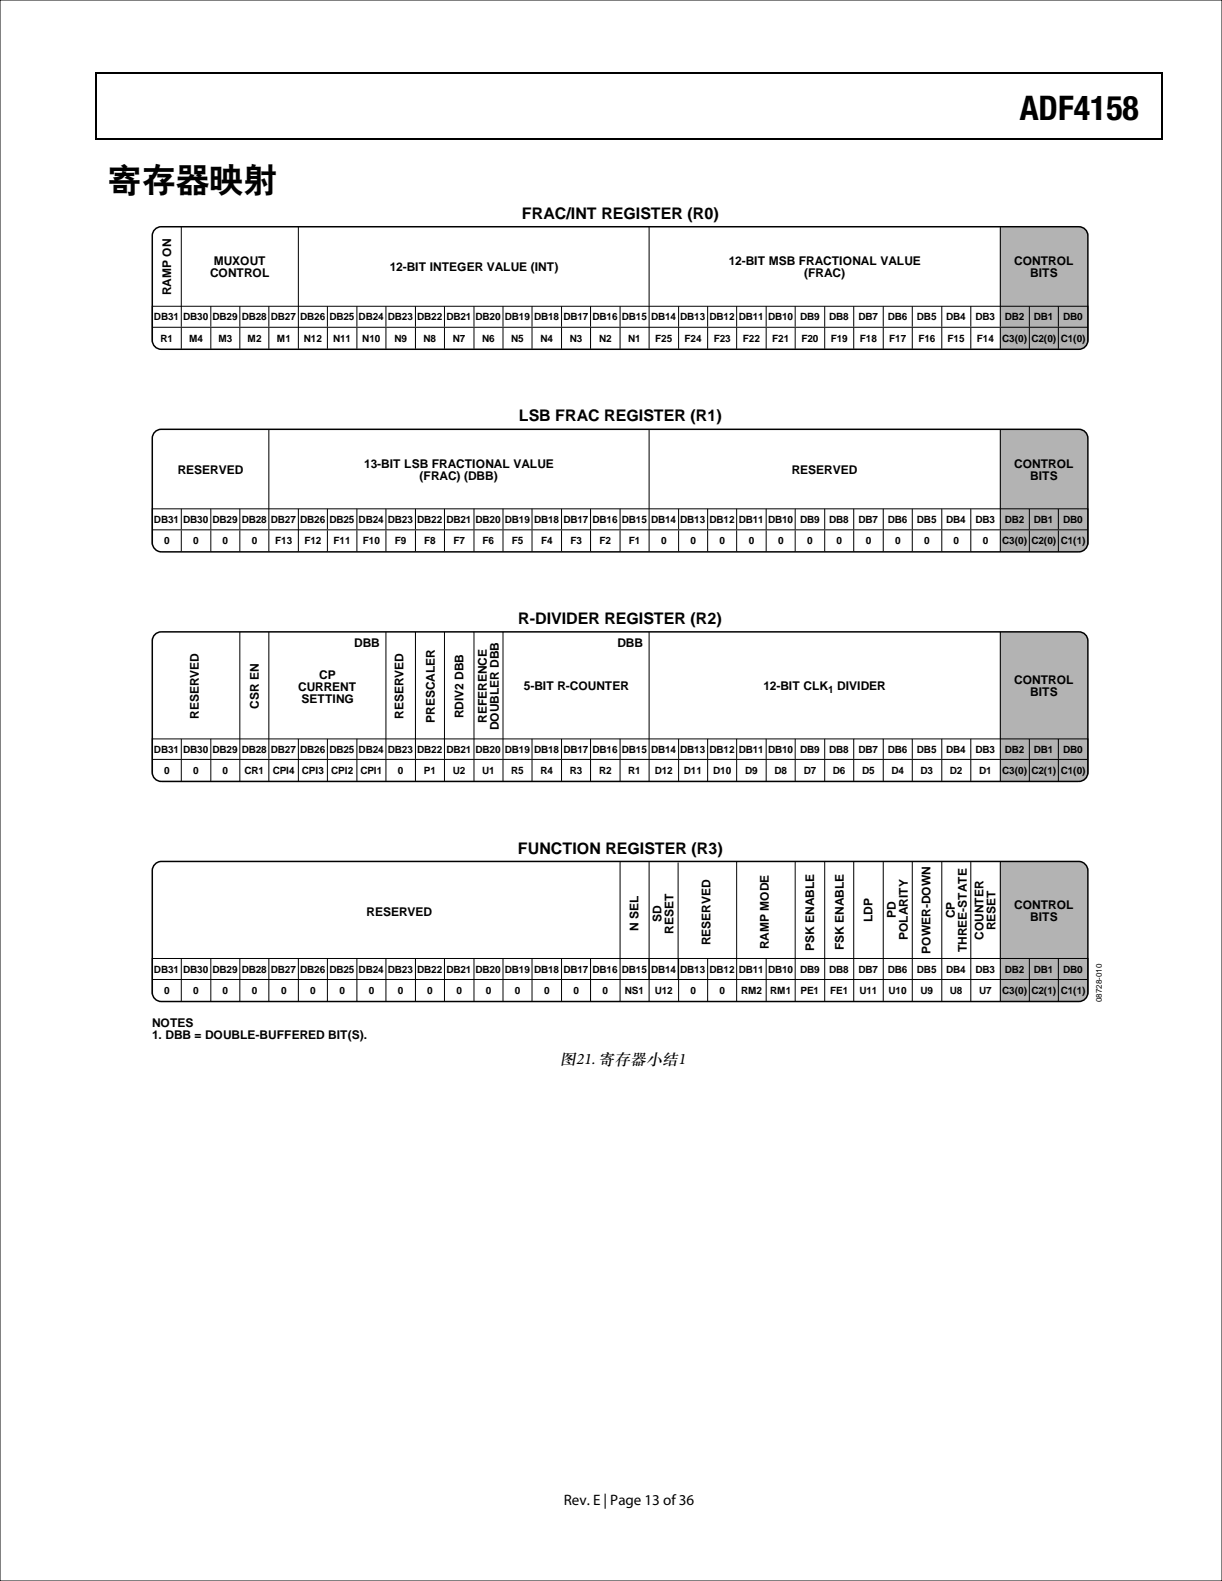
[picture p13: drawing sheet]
<svg xmlns="http://www.w3.org/2000/svg" width="216mm" height="279mm" viewBox="0 0 216 279" stroke-linecap="round" stroke-linejoin="round" font-family="sans-serif">
<defs><g id="words">
<g font-size="6">
<text x="180.2" y="21.3">ADF4158</text>
<text x="19" y="33.6">寄存器映射</text>
</g>
<text font-size="2.9" x="99" y="188.1">图21. 寄存器小结1</text>
<g font-size="2.8">
<text x="92.2" y="38.6">FRAC/INT REGISTER (R0)</text>
<text x="91.6" y="74.5">LSB FRAC REGISTER (R1)</text>
<text x="91.6" y="110.3">R-DIVIDER REGISTER (R2)</text>
<text x="91.5" y="150.9">FUNCTION REGISTER (R3)</text>
</g>
<text font-size="2.7" x="99.6" y="266">Rev. E | Page 13 of 36</text>
<g font-size="2.1">
<text x="37.8" y="46.8">MUXOUT</text>
<text x="68.9" y="47.9">12-BIT INTEGER VALUE (INT)</text>
<text x="128.7" y="46.8">12-BIT MSB FRACTIONAL VALUE</text>
<text x="179.2" y="46.8">CONTROL</text>
<text x="30.2" y="52.1" transform="rotate(-90 30.2 52.1)">RAMP ON</text>
<text x="37.1" y="49">CONTROL</text>
<text x="142.1" y="49">(FRAC)</text>
<text x="182" y="49">BITS</text>
<text x="31.4" y="83.7">RESERVED</text>
<text x="64.4" y="82.6">13-BIT LSB FRACTIONAL VALUE</text>
<text x="139.9" y="83.7">RESERVED</text>
<text x="179.2" y="82.6">CONTROL</text>
<text x="74.1" y="84.8">(FRAC) (DBB)</text>
<text x="182" y="84.8">BITS</text>
<text x="62.6" y="114.3">DBB</text>
<text x="109.1" y="114.3">DBB</text>
<text x="45.7" y="125.2" transform="rotate(-90 45.7 125.2)">CSR EN</text>
<text x="52.7" y="122.1">CURRENT</text>
<text x="53.3" y="124.3">SETTING</text>
<text x="56.4" y="120">CP</text>
<text x="92.6" y="122">5-BIT R-COUNTER</text>
<text x="134.9" y="122">12-BIT CLK</text>
<text x="147.9" y="122">DIVIDER</text>
<text x="179.2" y="121">CONTROL</text>
<text x="182" y="123.1">BITS</text>
<text x="35.1" y="127" transform="rotate(-90 35.1 127)">RESERVED</text>
<text x="71.3" y="127" transform="rotate(-90 71.3 127)">RESERVED</text>
<text x="76.8" y="127.7" transform="rotate(-90 76.8 127.7)">PRESCALER</text>
<text x="81.9" y="126.9" transform="rotate(-90 81.9 126.9)">RDIV2 DBB</text>
<text x="86" y="127.8" transform="rotate(-90 86 127.8)">REFERENCE</text>
<text x="88.1" y="129.1" transform="rotate(-90 88.1 129.1)">DOUBLER DBB</text>
<text x="64.8" y="161.8">RESERVED</text>
<text x="179.2" y="160.6">CONTROL</text>
<text x="112.8" y="164.6" transform="rotate(-90 112.8 164.6)">N SEL</text>
<text x="116.9" y="162.9" transform="rotate(-90 116.9 162.9)">SD</text>
<text x="119" y="165" transform="rotate(-90 119 165)">RESET</text>
<text x="125.5" y="167" transform="rotate(-90 125.5 167)">RESERVED</text>
<text x="135.9" y="167.8" transform="rotate(-90 135.9 167.8)">RAMP MODE</text>
<text x="149.1" y="168" transform="rotate(-90 149.1 168)">FSK ENABLE</text>
<text x="154.2" y="162.9" transform="rotate(-90 154.2 162.9)">LDP</text>
<text x="158.2" y="162.3" transform="rotate(-90 158.2 162.3)">PD</text>
<text x="160.4" y="166.2" transform="rotate(-90 160.4 166.2)">POLARITY</text>
<text x="168.7" y="162.3" transform="rotate(-90 168.7 162.3)">CP</text>
<text x="173.8" y="166.1" transform="rotate(-90 173.8 166.1)">COUNTER</text>
<text x="175.9" y="164.4" transform="rotate(-90 175.9 164.4)">RESET</text>
<text x="182" y="162.7">BITS</text>
<text x="143.8" y="168" transform="rotate(-90 143.8 168)">PSK ENABLE</text>
<text x="164.4" y="168.5" transform="rotate(-90 164.4 168.5)">POWER-DOWN</text>
<text x="170.8" y="168.3" transform="rotate(-90 170.8 168.3)">THREE-STATE</text>
<text x="26.9" y="181.5">NOTES</text>
<text x="26.9" y="183.6">1. DBB = DOUBLE-BUFFERED BIT(S).</text>
</g>
<g font-size="1.8">
<text x="27.2" y="56.6">DB31</text>
<text x="32.4" y="56.6">DB30</text>
<text x="37.5" y="56.6">DB29</text>
<text x="42.7" y="56.6">DB28</text>
<text x="47.9" y="56.6">DB27</text>
<text x="53" y="56.6">DB26</text>
<text x="58.2" y="56.6">DB25</text>
<text x="63.4" y="56.6">DB24</text>
<text x="68.5" y="56.6">DB23</text>
<text x="73.7" y="56.6">DB22</text>
<text x="78.9" y="56.6">DB21</text>
<text x="84" y="56.6">DB20</text>
<text x="89.2" y="56.6">DB19</text>
<text x="94.4" y="56.6">DB18</text>
<text x="99.5" y="56.6">DB17</text>
<text x="104.7" y="56.6">DB16</text>
<text x="109.9" y="56.6">DB15</text>
<text x="115" y="56.6">DB14</text>
<text x="120.2" y="56.6">DB13</text>
<text x="125.4" y="56.6">DB12</text>
<text x="130.5" y="56.6">DB11</text>
<text x="135.7" y="56.6">DB10</text>
<text x="141.3" y="56.6">DB9</text>
<text x="146.5" y="56.6">DB8</text>
<text x="151.7" y="56.6">DB7</text>
<text x="156.8" y="56.6">DB6</text>
<text x="162" y="56.6">DB5</text>
<text x="167.2" y="56.6">DB4</text>
<text x="172.3" y="56.6">DB3</text>
<text x="177.5" y="56.6">DB2</text>
<text x="182.7" y="56.6">DB1</text>
<text x="187.8" y="56.6">DB0</text>
<text x="28.3" y="60.4">R1</text>
<text x="33.4" y="60.4">M4</text>
<text x="38.6" y="60.4">M3</text>
<text x="43.7" y="60.4">M2</text>
<text x="48.9" y="60.4">M1</text>
<text x="53.7" y="60.4">N12</text>
<text x="58.8" y="60.4">N11</text>
<text x="64" y="60.4">N10</text>
<text x="69.7" y="60.4">N9</text>
<text x="74.8" y="60.4">N8</text>
<text x="80" y="60.4">N7</text>
<text x="85.2" y="60.4">N6</text>
<text x="90.3" y="60.4">N5</text>
<text x="95.5" y="60.4">N4</text>
<text x="100.7" y="60.4">N3</text>
<text x="105.8" y="60.4">N2</text>
<text x="111" y="60.4">N1</text>
<text x="115.8" y="60.4">F25</text>
<text x="120.9" y="60.4">F24</text>
<text x="126.1" y="60.4">F23</text>
<text x="131.3" y="60.4">F22</text>
<text x="136.4" y="60.4">F21</text>
<text x="141.6" y="60.4">F20</text>
<text x="146.8" y="60.4">F19</text>
<text x="151.9" y="60.4">F18</text>
<text x="157.1" y="60.4">F17</text>
<text x="162.3" y="60.4">F16</text>
<text x="167.4" y="60.4">F15</text>
<text x="172.6" y="60.4">F14</text>
<text x="177.1" y="60.4">C3(0) C2(0) C1(0)</text>
<text x="27.2" y="92.4">DB31</text>
<text x="32.4" y="92.4">DB30</text>
<text x="37.5" y="92.4">DB29</text>
<text x="42.7" y="92.4">DB28</text>
<text x="47.9" y="92.4">DB27</text>
<text x="53" y="92.4">DB26</text>
<text x="58.2" y="92.4">DB25</text>
<text x="63.4" y="92.4">DB24</text>
<text x="68.5" y="92.4">DB23</text>
<text x="73.7" y="92.4">DB22</text>
<text x="78.9" y="92.4">DB21</text>
<text x="84" y="92.4">DB20</text>
<text x="89.2" y="92.4">DB19</text>
<text x="94.4" y="92.4">DB18</text>
<text x="99.5" y="92.4">DB17</text>
<text x="104.7" y="92.4">DB16</text>
<text x="109.9" y="92.4">DB15</text>
<text x="115" y="92.4">DB14</text>
<text x="120.2" y="92.4">DB13</text>
<text x="125.4" y="92.4">DB12</text>
<text x="130.5" y="92.4">DB11</text>
<text x="135.7" y="92.4">DB10</text>
<text x="141.3" y="92.4">DB9</text>
<text x="146.5" y="92.4">DB8</text>
<text x="151.7" y="92.4">DB7</text>
<text x="156.8" y="92.4">DB6</text>
<text x="162" y="92.4">DB5</text>
<text x="167.2" y="92.4">DB4</text>
<text x="172.3" y="92.4">DB3</text>
<text x="177.5" y="92.4">DB2</text>
<text x="182.7" y="92.4">DB1</text>
<text x="187.8" y="92.4">DB0</text>
<text x="29" y="96.2">0</text>
<text x="34.2" y="96.2">0</text>
<text x="39.3" y="96.2">0</text>
<text x="44.5" y="96.2">0</text>
<text x="48.6" y="96.2">F13</text>
<text x="53.8" y="96.2">F12</text>
<text x="58.9" y="96.2">F11</text>
<text x="64.1" y="96.2">F10</text>
<text x="69.8" y="96.2">F9</text>
<text x="74.9" y="96.2">F8</text>
<text x="80.1" y="96.2">F7</text>
<text x="85.3" y="96.2">F6</text>
<text x="90.4" y="96.2">F5</text>
<text x="95.6" y="96.2">F4</text>
<text x="100.8" y="96.2">F3</text>
<text x="105.9" y="96.2">F2</text>
<text x="111.1" y="96.2">F1</text>
<text x="116.8" y="96.2">0</text>
<text x="122" y="96.2">0</text>
<text x="127.1" y="96.2">0</text>
<text x="132.3" y="96.2">0</text>
<text x="137.5" y="96.2">0</text>
<text x="142.6" y="96.2">0</text>
<text x="147.8" y="96.2">0</text>
<text x="153" y="96.2">0</text>
<text x="158.1" y="96.2">0</text>
<text x="163.3" y="96.2">0</text>
<text x="168.5" y="96.2">0</text>
<text x="173.6" y="96.2">0</text>
<text x="177.1" y="96.2">C3(0) C2(0) C1(1)</text>
<text x="146.3" y="122.5">1</text>
<text x="27.2" y="133">DB31</text>
<text x="29" y="136.8">0</text>
<text x="32.4" y="133">DB30</text>
<text x="34.2" y="136.8">0</text>
<text x="37.5" y="133">DB29</text>
<text x="39.3" y="136.8">0</text>
<text x="42.7" y="133">DB28</text>
<text x="43.2" y="136.8">CR1</text>
<text x="47.9" y="133">DB27</text>
<text x="48.2" y="136.8">CPI4</text>
<text x="53" y="133">DB26</text>
<text x="53.3" y="136.8">CPI3</text>
<text x="58.2" y="133">DB25</text>
<text x="58.5" y="136.8">CPI2</text>
<text x="63.4" y="133">DB24</text>
<text x="63.7" y="136.8">CPI1</text>
<text x="68.5" y="133">DB23</text>
<text x="70.3" y="136.8">0</text>
<text x="73.7" y="133">DB22</text>
<text x="74.9" y="136.8">P1</text>
<text x="78.9" y="133">DB21</text>
<text x="80" y="136.8">U2</text>
<text x="84" y="133">DB20</text>
<text x="85.2" y="136.8">U1</text>
<text x="89.2" y="133">DB19</text>
<text x="90.3" y="136.8">R5</text>
<text x="94.4" y="133">DB18</text>
<text x="95.5" y="136.8">R4</text>
<text x="99.5" y="133">DB17</text>
<text x="100.7" y="136.8">R3</text>
<text x="104.7" y="133">DB16</text>
<text x="105.8" y="136.8">R2</text>
<text x="109.9" y="133">DB15</text>
<text x="111" y="136.8">R1</text>
<text x="115" y="133">DB14</text>
<text x="115.7" y="136.8">D12</text>
<text x="120.2" y="133">DB13</text>
<text x="120.8" y="136.8">D11</text>
<text x="125.4" y="133">DB12</text>
<text x="126" y="136.8">D10</text>
<text x="130.5" y="133">DB11</text>
<text x="131.7" y="136.8">D9</text>
<text x="135.7" y="133">DB10</text>
<text x="136.8" y="136.8">D8</text>
<text x="141.3" y="133">DB9</text>
<text x="142" y="136.8">D7</text>
<text x="146.5" y="133">DB8</text>
<text x="147.2" y="136.8">D6</text>
<text x="151.7" y="133">DB7</text>
<text x="152.3" y="136.8">D5</text>
<text x="156.8" y="133">DB6</text>
<text x="157.5" y="136.8">D4</text>
<text x="162" y="133">DB5</text>
<text x="162.7" y="136.8">D3</text>
<text x="167.2" y="133">DB4</text>
<text x="167.8" y="136.8">D2</text>
<text x="172.3" y="133">DB3</text>
<text x="173" y="136.8">D1</text>
<text x="177.1" y="136.8">C3(0) C2(1) C1(0)</text>
<text x="177.5" y="133">DB2</text>
<text x="182.7" y="133">DB1</text>
<text x="187.8" y="133">DB0</text>
<text x="27.2" y="171.9">DB31</text>
<text x="32.4" y="171.9">DB30</text>
<text x="37.5" y="171.9">DB29</text>
<text x="42.7" y="171.9">DB28</text>
<text x="47.9" y="171.9">DB27</text>
<text x="53" y="171.9">DB26</text>
<text x="58.2" y="171.9">DB25</text>
<text x="63.4" y="171.9">DB24</text>
<text x="68.5" y="171.9">DB23</text>
<text x="73.7" y="171.9">DB22</text>
<text x="78.9" y="171.9">DB21</text>
<text x="84" y="171.9">DB20</text>
<text x="89.2" y="171.9">DB19</text>
<text x="94.4" y="171.9">DB18</text>
<text x="99.5" y="171.9">DB17</text>
<text x="104.7" y="171.9">DB16</text>
<text x="109.9" y="171.9">DB15</text>
<text x="115" y="171.9">DB14</text>
<text x="120.2" y="171.9">DB13</text>
<text x="125.4" y="171.9">DB12</text>
<text x="130.5" y="171.9">DB11</text>
<text x="135.7" y="171.9">DB10</text>
<text x="141.3" y="171.9">DB9</text>
<text x="146.5" y="171.9">DB8</text>
<text x="151.7" y="171.9">DB7</text>
<text x="156.8" y="171.9">DB6</text>
<text x="162" y="171.9">DB5</text>
<text x="167.2" y="171.9">DB4</text>
<text x="172.3" y="171.9">DB3</text>
<text x="177.5" y="171.9">DB2</text>
<text x="182.7" y="171.9">DB1</text>
<text x="187.8" y="171.9">DB0</text>
<text x="29" y="175.7">0</text>
<text x="34.2" y="175.7">0</text>
<text x="39.3" y="175.7">0</text>
<text x="44.5" y="175.7">0</text>
<text x="49.6" y="175.7">0</text>
<text x="54.8" y="175.7">0</text>
<text x="60" y="175.7">0</text>
<text x="65.1" y="175.7">0</text>
<text x="70.3" y="175.7">0</text>
<text x="75.5" y="175.7">0</text>
<text x="80.6" y="175.7">0</text>
<text x="85.8" y="175.7">0</text>
<text x="91" y="175.7">0</text>
<text x="96.1" y="175.7">0</text>
<text x="101.3" y="175.7">0</text>
<text x="106.5" y="175.7">0</text>
<text x="110.4" y="175.7">NS1</text>
<text x="115.7" y="175.7">U12</text>
<text x="122" y="175.7">0</text>
<text x="127.1" y="175.7">0</text>
<text x="130.9" y="175.7">RM2</text>
<text x="136.1" y="175.7">RM1</text>
<text x="141.5" y="175.7">PE1</text>
<text x="146.7" y="175.7">FE1</text>
<text x="151.8" y="175.7">U11</text>
<text x="157" y="175.7">U10</text>
<text x="162.7" y="175.7">U9</text>
<text x="167.8" y="175.7">U8</text>
<text x="173" y="175.7">U7</text>
<text x="177.1" y="175.7">C3(0) C2(1) C1(1)</text>
</g>
<text font-size="1.4" x="194.7" y="177.1" transform="rotate(-90 194.7 177.1)">08728-010</text>
</g></defs>
<path d="M16.9 12.7h.2v1h-.2zM16.9 12.7h.2v.3h-.2zM82.5 12.7h.3v.3h-.3zM205.1 12.7h.3v1h-.3zM205.1 12.7h.3v.3h-.3zM16.9 24.4h.2v.2h-.2zM82.3 24.4h.2v.2h-.2zM205.1 24.4h.3v.2h-.3z" fill="#000"/>
<path d="M17 13.7v10.7M17.1 12.8h65.4M82.8 12.8h122.3M205.2 13.7v10.7M17.1 24.5h188" fill="none" stroke="#000" stroke-width=".25"/>
<path d="M176.7 40.1h14.1a1.75 1.75 0 0 1 1.4 1.3v18.8a1.7 1.7 0 0 1-1.3 1.5h-14.3z" fill="#b3b3b3"/>
<g fill="none" stroke="#000" stroke-width=".18">
<path d="M26.9 57.8h165.3M32 40.1v17.6M32 57.9v3.7M37.2 54.1v3.6M37.2 57.9v3.7M42.4 54.1v3.6M42.4 57.9v3.7M47.5 54.1v3.6M47.5 57.9v3.7M52.7 40.1v21.5M57.8 54.1v3.6M57.8 57.9v3.7"/>
<path d="M63.1 54.1v3.6M63.1 57.9v3.7M68.2 54.1v3.6M68.2 57.9v3.7M73.4 54.1v3.6M73.4 57.9v3.7M78.5 54.1v3.6M78.5 57.9v3.7M83.7 54.1v3.6M83.7 57.9v3.7M88.9 54.1v3.6M88.9 57.9v3.7"/>
<path d="M94 54.1v3.6M94 57.9v3.7M99.2 54.1v3.6M99.2 57.9v3.7M104.3 54.1v3.6M104.3 57.9v3.7M109.6 54.1v3.6M109.6 57.9v3.7M114.7 40.1v21.5M119.9 54.1v3.6M119.9 57.9v3.7M125 54.1v3.6"/>
<path d="M125 57.9v3.7M130.2 54.1v3.6M130.2 57.9v3.7M135.4 54.1v3.6M135.4 57.9v3.7M140.5 54.1v3.6M140.5 57.9v3.7M145.7 54.1v3.6M145.7 57.9v3.7M150.8 54.1v3.6M150.8 57.9v3.7M156.1 54.1v3.6"/>
<path d="M156.1 57.9v3.7M161.2 54.1v3.6M161.2 57.9v3.7M166.4 54.1v3.6M166.4 57.9v3.7M171.5 54.1v3.6M171.5 57.9v3.7M176.7 40.1v17.6M176.7 57.9v3.7M181.9 54.1v3.6M181.9 57.9v3.7M187 54.1v3.6"/>
<path d="M187 57.9v3.7M26.9 60.4v-6.3h165.3v6.3"/>
</g>
<path d="M27.2 40.7l.8-.5 .5-.1h162.1a1.58 1.58 0 0 1 1.6 1.6v18.4a1.58 1.58 0 0 1-1.6 1.6h-162.1a1.58 1.58 0 0 1-1.6-1.6v-18.4z" fill="none" stroke="#000" stroke-width=".27"/>
<path d="M176.7 75.9h14.1a1.24 1.24 0 0 1 1.2 .9l.2 .4v18.8a1.71 1.71 0 0 1-1.3 1.5h-14.3z" fill="#b3b3b3"/>
<g fill="none" stroke="#000" stroke-width=".18">
<path d="M47.5 75.9v17.6M114.7 75.9v21.5M176.7 75.9v17.6M26.9 96.2v-6.3h165.3v6.3M26.9 93.6h165.3M32 89.9v3.6M32 93.7v3.7M37.2 89.9v3.6M37.2 93.7v3.7M42.4 89.9v3.6M42.4 93.7v3.7M47.5 93.7v3.7"/>
<path d="M52.7 89.9v7.5M57.8 89.9v3.6M57.8 93.7v3.7M63.1 89.9v3.6M63.1 93.7v3.7M68.2 89.9v3.6M68.2 93.7v3.7M73.4 89.9v3.6M73.4 93.7v3.7M78.5 89.9v3.6M78.5 93.7v3.7M83.7 89.9v3.6"/>
<path d="M83.7 93.7v3.7M88.9 89.9v3.6M88.9 93.7v3.7M94 89.9v3.6M94 93.7v3.7M99.2 89.9v3.6M99.2 93.7v3.7M104.3 89.9v3.6M104.3 93.7v3.7M109.6 89.9v3.6M109.6 93.7v3.7M119.9 89.9v3.6"/>
<path d="M119.9 93.7v3.7M125 89.9v3.6M125 93.7v3.7M130.2 89.9v3.6M130.2 93.7v3.7M135.4 89.9v3.6M135.4 93.7v3.7M140.5 89.9v3.6M140.5 93.7v3.7M145.7 89.9v3.6M145.7 93.7v3.7M150.8 89.9v3.6"/>
<path d="M150.8 93.7v3.7M156.1 89.9v3.6M156.1 93.7v3.7M161.2 89.9v3.6M161.2 93.7v3.7M166.4 89.9v3.6M166.4 93.7v3.7M171.5 89.9v3.6M171.5 93.7v3.7M176.7 93.7v3.7M181.9 89.9v3.6M181.9 93.7v3.7"/>
<path d="M187 89.9v3.6M187 93.7v3.7"/>
</g>
<path d="M27.2 76.5l.8-.6h.5h162.1a1.58 1.58 0 0 1 1.6 1.6v18.4a1.64 1.64 0 0 1-1.6 1.6h-162.1a1.64 1.64 0 0 1-1.6-1.6v-18.4z" fill="none" stroke="#000" stroke-width=".27"/>
<path d="M176.7 152.2h14.1a1.75 1.75 0 0 1 1.4 1.4v21.9a1.71 1.71 0 0 1-1.3 1.5h-14.3z" fill="#b3b3b3"/>
<g fill="none" stroke="#000" stroke-width=".18">
<path d="M130.2 152.3v20.7M140.5 152.2v20.8M145.7 152.2v20.8M150.8 152.2v20.8M156.1 152.2v20.8M161.2 152.2v20.8M166.4 152.2v20.8M171.5 152.2v20.8M176.7 152.2v20.8M26.9 175.7v-6.3h165.3v6.3M26.9 173.1h165.3M32 169.4v3.6"/>
<path d="M32 173.2v3.7M37.2 169.4v3.6M37.2 173.2v3.7M42.4 169.4v3.6M42.4 173.2v3.7M47.5 169.4v3.6M47.5 173.2v3.7M52.7 169.4v7.5M57.8 169.4v3.6M57.8 173.2v3.7M63.1 169.4v3.6M63.1 173.2v3.7"/>
<path d="M68.2 169.4v3.6M68.2 173.2v3.7M73.4 169.4v3.6M73.4 173.2v3.7M78.5 169.4v3.6M78.5 173.2v3.7M83.7 169.4v3.6M83.7 173.2v3.7M88.9 169.4v3.6M88.9 173.2v3.7M94 169.4v3.6M94 173.2v3.7"/>
<path d="M99.2 169.4v3.6M99.2 173.2v3.7M104.3 169.4v3.6M104.3 173.2v3.7M109.6 169.4v3.6M109.6 173.2v3.7M114.7 169.4v7.5M119.9 169.4v3.6M119.9 173.2v3.7M125 169.4v3.6M125 173.2v3.7M130.2 173.2v3.7"/>
<path d="M135.4 169.4v3.6M135.4 173.2v3.7M140.5 173.2v3.7M145.7 173.2v3.7M150.8 173.2v3.7M156.1 173.2v3.7M161.2 173.2v3.7M166.4 173.2v3.7M171.5 173.2v3.7M176.7 173.2v3.7M181.9 169.4v3.6M181.9 173.2v3.7"/>
<path d="M187 169.4v3.6M187 173.2v3.7"/>
</g>
<path d="M27.6 152.6l.9-.4h162.1a1.64 1.64 0 0 1 1.6 1.6v21.6a1.58 1.58 0 0 1-1.6 1.6h-162.1a1.58 1.58 0 0 1-1.6-1.6v-21.6l.1-.4z" fill="none" stroke="#000" stroke-width=".27"/>
<path d="M176.6 111.8l14.2-.1a1.24 1.24 0 0 1 1.2 .9l.2 .3v23.8a1.7 1.7 0 0 1-1.3 1.4h-14.3z" fill="#b3b3b3"/>
<g fill="none" stroke="#000" stroke-width=".18">
<path d="M42.4 111.7v22.4M47.5 111.7v22.4M68.2 111.7v22.4M73.4 111.7v22.4M78.5 111.7v22.4M83.7 111.7v22.4M88.9 111.7v22.4M114.7 111.7v26.4M176.7 111.7v22.4M26.9 136.8v-6.2h165.3v6.2M26.9 134.2h165.3M32 130.6v3.5"/>
<path d="M32 134.3v3.8M37.2 130.6v3.5M37.2 134.3v3.8M42.4 134.3v3.8M47.5 134.3v3.8M52.7 130.6v7.5M57.8 130.6v3.5M57.8 134.3v3.8M63.1 130.6v3.5M63.1 134.3v3.8M68.2 134.3v3.8M73.4 134.3v3.8"/>
<path d="M78.5 134.3v3.8M83.7 134.3v3.8M88.9 134.3v3.8M94 130.6v3.5M94 134.3v3.8M99.2 130.6v3.5M99.2 134.3v3.8M104.3 130.6v3.5M104.3 134.3v3.8M109.6 130.6v3.5M109.6 134.3v3.8M119.9 130.6v3.5"/>
<path d="M119.9 134.3v3.8M125 130.6v3.5M125 134.3v3.8M130.2 130.6v3.5M130.2 134.3v3.8M135.4 130.6v3.5M135.4 134.3v3.8M140.5 130.6v3.5M140.5 134.3v3.8M145.7 130.6v3.5M145.7 134.3v3.8M150.8 130.6v3.5"/>
<path d="M150.8 134.3v3.8M156.1 130.6v3.5M156.1 134.3v3.8M161.2 130.6v3.5M161.2 134.3v3.8M166.4 130.6v3.5M166.4 134.3v3.8M171.5 130.6v3.5M171.5 134.3v3.8M176.7 134.3v3.8M181.9 130.6v3.5M181.9 134.3v3.8"/>
<path d="M187 130.6v3.5M187 134.3v3.8M109.6 152.3v17.1M114.7 152.3v20.7M119.8 152.4v20.8"/>
</g>
<path d="M27.6 112l.9-.3h162.1a1.58 1.58 0 0 1 1.6 1.6v23.2a1.58 1.58 0 0 1-1.6 1.6h-162.1a1.58 1.58 0 0 1-1.6-1.6v-23.2l.1-.5z" fill="none" stroke="#000" stroke-width=".27"/>
<path d="M0 0h215.9v279.4h-215.9z" fill="none" stroke="#080102" stroke-width=".18"/>
<use href="#words"/>
</svg>
